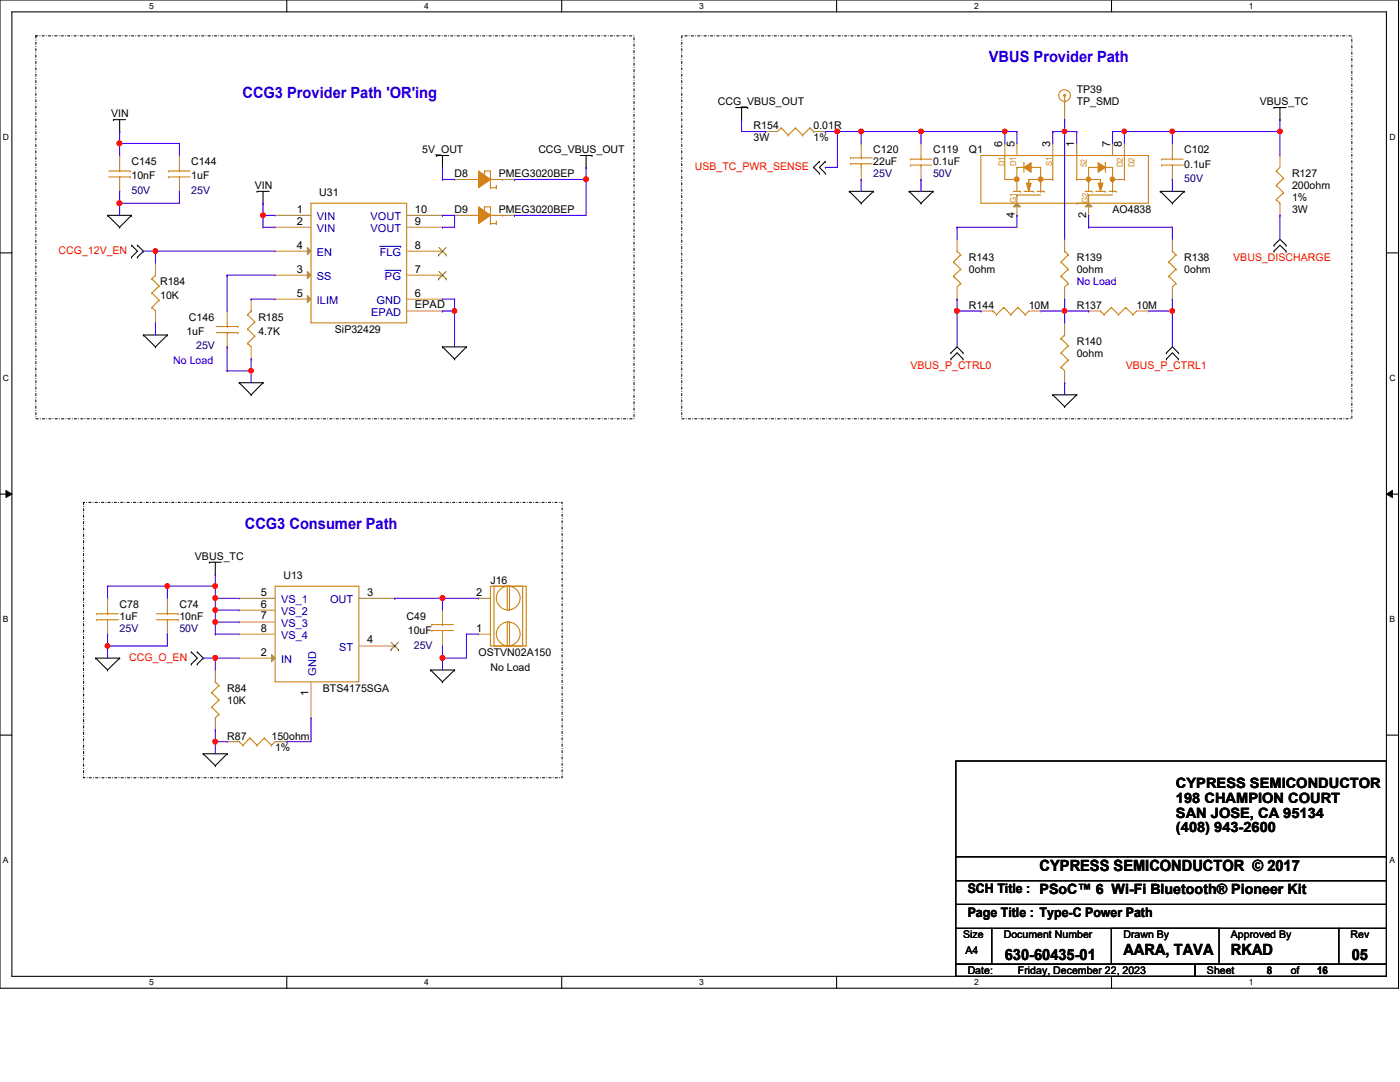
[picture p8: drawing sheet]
<svg xmlns="http://www.w3.org/2000/svg" width="279mm" height="216mm" viewBox="0 0 279 216" stroke-linecap="round" stroke-linejoin="round" font-family="sans-serif">
<defs><g id="words">
<g font-size="3.1" fill="#00f">
<text x="197.4" y="12.4">VBUS Provider Path</text>
<text x="48.4" y="19.6">CCG3 Provider Path 'OR'ing</text>
<text x="48.9" y="105.5">CCG3 Consumer Path</text>
</g>
<g font-size="3.1">
<text x="207.5" y="173.8">CYPRESS SEMICONDUCTOR © 2017</text>
<text x="200.5" y="191.5">630-60435-01</text>
<text x="224.2" y="190.5">AARA, TAVA</text>
<text x="245.7" y="190.5">RKAD</text>
<text x="269.8" y="191.5">05</text>
</g>
<g font-size="2.8">
<text x="234.7" y="157.3">CYPRESS SEMICONDUCTOR</text>
<text x="234.7" y="160.2">198 CHAMPION COURT</text>
<text x="234.7" y="163.2">SAN JOSE, CA 95134</text>
<text x="234.7" y="166.1">(408) 943-2600</text>
</g>
<g font-size="2.6">
<text x="193.1" y="178.1">SCH Title : PSoC™ 6 Wi-Fi Bluetooth® Pioneer Kit</text>
<text x="193.1" y="182.9">Page Title : Type-C Power Path</text>
</g>
<g font-size="2.2">
<text x="200" y="29.4" transform="rotate(-90 200 29.4)">6</text>
<text x="202.4" y="29.4" transform="rotate(-90 202.4 29.4)">5</text>
<text x="209.6" y="29.4" transform="rotate(-90 209.6 29.4)">3</text>
<text x="214.4" y="29.4" transform="rotate(-90 214.4 29.4)">1</text>
<text x="221.5" y="29.4" transform="rotate(-90 221.5 29.4)">7</text>
<text x="223.9" y="29.4" transform="rotate(-90 223.9 29.4)">8</text>
<text x="59.2" y="42.5">1</text>
<text x="59.2" y="44.8">2</text>
<text x="82.8" y="44.8">9</text>
<text x="82.8" y="42.5">10</text>
<text x="202.4" y="43.4" transform="rotate(-90 202.4 43.4)">4</text>
<text x="216.7" y="43.4" transform="rotate(-90 216.7 43.4)">2</text>
<text x="59.2" y="49.6">4</text>
<text x="82.8" y="49.6">8</text>
<text x="59.2" y="54.4">3</text>
<text x="59.2" y="59.2">5</text>
<text x="82.8" y="59.2">6</text>
<text x="82.8" y="54.4">7</text>
<text x="82.8" y="61.6">EPAD</text>
<text x="52.1" y="118.9">5</text>
<text x="73.3" y="118.9">3</text>
<text x="95" y="118.9">2</text>
<text x="52.1" y="121.2">6</text>
<text x="52.1" y="123.6">7</text>
<text x="52.1" y="130.8">2</text>
<text x="52.1" y="126">8</text>
<text x="73.3" y="128.4">4</text>
<text x="95" y="126">1</text>
<text x="61.6" y="138.9" transform="rotate(-90 61.6 138.9)">1</text>
</g>
<g font-size="2.2" fill="#00c">
<text x="63.2" y="44">VIN</text>
<text x="63.2" y="46.4">VIN</text>
<text x="74" y="46.4">VOUT</text>
<text x="74" y="44">VOUT</text>
<text x="63.2" y="51.1">EN</text>
<text x="75.8" y="51.1">FLG</text>
<text x="63.2" y="55.9">SS</text>
<text x="76.8" y="55.9">PG</text>
<text x="63.2" y="60.7">ILIM</text>
<text x="74.1" y="63.1">EPAD</text>
<text x="75.1" y="60.7">GND</text>
<text x="56.1" y="120.4">VS_1</text>
<text x="56.1" y="122.8">VS_2</text>
<text x="56.1" y="125.1">VS_3</text>
<text x="65.9" y="120.4">OUT</text>
<text x="56.1" y="127.6">VS_4</text>
<text x="67.7" y="129.9">ST</text>
<text x="56.1" y="132.3">IN</text>
<text x="63.1" y="134.9" transform="rotate(-90 63.1 134.9)">GND</text>
</g>
<g font-size="2.1">
<text x="22.2" y="23.4">VIN</text>
<text x="143.3" y="21">CCG_VBUS_OUT</text>
<text x="214.9" y="18.6">TP39</text>
<text x="214.9" y="21">TP_SMD</text>
<text x="251.4" y="21">VBUS_TC</text>
<text x="150.4" y="25.8">R154</text>
<text x="150.4" y="28.2">3W</text>
<text x="162.3" y="25.8">0.01R</text>
<text x="162.3" y="28.2">1%</text>
<text x="26.2" y="33">C145</text>
<text x="26.2" y="35.8">10nF</text>
<text x="38.2" y="33">C144</text>
<text x="38.2" y="35.8">1uF</text>
<text x="84.3" y="30.6">5V_OUT</text>
<text x="90.7" y="35.3">D8</text>
<text x="99.5" y="35.3">PMEG3020BEP</text>
<text x="107.4" y="30.6">CCG_VBUS_OUT</text>
<text x="174.3" y="30.6">C120</text>
<text x="174.3" y="33">22uF</text>
<text x="186.2" y="30.6">C119</text>
<text x="186.2" y="33">0.1uF</text>
<text x="193.4" y="30.6">Q1</text>
<text x="236.3" y="30.6">C102</text>
<text x="236.3" y="33.4">0.1uF</text>
<text x="257.9" y="35.3">R127</text>
<text x="50.8" y="37.8">VIN</text>
<text x="63.7" y="39.2">U31</text>
<text x="257.9" y="37.8">200ohm</text>
<text x="257.9" y="40.1">1%</text>
<text x="90.7" y="42.5">D9</text>
<text x="99.5" y="42.5">PMEG3020BEP</text>
<text x="222" y="42.5">AO4838</text>
<text x="257.9" y="42.5">3W</text>
<text x="193.4" y="52.1">R143</text>
<text x="214.9" y="52.1">R139</text>
<text x="236.3" y="52.1">R138</text>
<text x="32" y="56.9">R184</text>
<text x="32" y="59.7">10K</text>
<text x="193.4" y="54.4">0ohm</text>
<text x="214.9" y="54.4">0ohm</text>
<text x="236.3" y="54.4">0ohm</text>
<text x="37.7" y="64">C146</text>
<text x="51.6" y="64">R185</text>
<text x="193.4" y="61.6">R144</text>
<text x="205.3" y="61.6">10M</text>
<text x="214.9" y="61.6">R137</text>
<text x="226.8" y="61.6">10M</text>
<text x="37.2" y="66.9">1uF</text>
<text x="51.6" y="66.9">4.7K</text>
<text x="66.8" y="66.4">SiP32429</text>
<text x="214.9" y="68.8">R140</text>
<text x="214.9" y="71.2">0ohm</text>
<text x="38.9" y="111.8">VBUS_TC</text>
<text x="56.6" y="115.6">U13</text>
<text x="97.9" y="116.5">J16</text>
<text x="23.9" y="121.3">C78</text>
<text x="23.9" y="123.7">1uF</text>
<text x="35.8" y="121.3">C74</text>
<text x="35.8" y="123.7">10nF</text>
<text x="81.2" y="123.7">C49</text>
<text x="81.4" y="126.6">10uF</text>
<text x="95.5" y="130.9">OSTVN02A150</text>
<text x="97.9" y="134">No Load</text>
<text x="45.3" y="138">R84</text>
<text x="45.3" y="140.4">10K</text>
<text x="64.4" y="138">BTS4175SGA</text>
<text x="45.3" y="147.6">R87</text>
<text x="54.2" y="147.6">150ohm</text>
<text x="54.9" y="149.9">1%</text>
<text x="192.2" y="187.2">Size</text>
<text x="192.7" y="190.3">A4</text>
<text x="200.3" y="187.2">Document Number</text>
<text x="224.2" y="187.2">Drawn By</text>
<text x="245.7" y="187.2">Approved By</text>
<text x="269.5" y="187.2">Rev</text>
<text x="193.1" y="194.4">Date:</text>
<text x="203.2" y="194.4">Friday, December 22, 2023</text>
<text x="240.9" y="194.4">Sheet</text>
<text x="252.8" y="194.4">8</text>
<text x="257.6" y="194.4">of</text>
<text x="262.8" y="194.4">16</text>
</g>
<g font-size="2.1" fill="#f00">
<text x="138.7" y="33.9">USB_TC_PWR_SENSE</text>
<text x="11.7" y="50.6">CCG_12V_EN</text>
<text x="246.1" y="52.1">VBUS_DISCHARGE</text>
<text x="181.7" y="73.6">VBUS_P_CTRL0</text>
<text x="224.7" y="73.6">VBUS_P_CTRL1</text>
<text x="25.8" y="131.8">CCG_O_EN</text>
</g>
<g font-size="2.1" fill="#000080">
<text x="174.3" y="35.3">25V</text>
<text x="186.2" y="35.3">50V</text>
<text x="26.2" y="38.7">50V</text>
<text x="38.2" y="38.7">25V</text>
<text x="236.3" y="36.3">50V</text>
<text x="39.2" y="69.7">25V</text>
<text x="23.9" y="126.1">25V</text>
<text x="35.8" y="126.1">50V</text>
<text x="82.6" y="129.4">25V</text>
</g>
<g font-size="2.1" fill="#00f">
<text x="214.9" y="56.9">No Load</text>
<text x="34.6" y="72.6">No Load</text>
</g>
<g font-size="1.7">
<text x="29.8" y="1.8">5</text>
<text x="84.7" y="1.8">4</text>
<text x="139.5" y="1.8">3</text>
<text x="194.4" y="1.8">2</text>
<text x="249.3" y="1.8">1</text>
<text x=".6" y="27.9">D</text>
<text x="277.3" y="27.9">D</text>
<text x=".6" y="76">C</text>
<text x="277.3" y="76">C</text>
<text x=".6" y="124.2">B</text>
<text x="277.3" y="124.2">B</text>
<text x=".6" y="172.3">A</text>
<text x="277.3" y="172.3">A</text>
<text x="29.8" y="196.6">5</text>
<text x="84.7" y="196.6">4</text>
<text x="139.5" y="196.6">3</text>
<text x="194.4" y="196.6">2</text>
<text x="249.3" y="196.6">1</text>
</g>
<g font-size="1.7" fill="#cc8006">
<text x="200.4" y="33.2" transform="rotate(-90 200.4 33.2)">D1</text>
<text x="202.8" y="33.2" transform="rotate(-90 202.8 33.2)">D1</text>
<text x="210" y="33.2" transform="rotate(-90 210 33.2)">S1</text>
<text x="216.9" y="33.4" transform="rotate(-90 216.9 33.4)">S2</text>
<text x="224.1" y="33.4" transform="rotate(-90 224.1 33.4)">D2</text>
<text x="226.4" y="33.4" transform="rotate(-90 226.4 33.4)">D2</text>
<text x="202.8" y="40.6" transform="rotate(-90 202.8 40.6)">G1</text>
<text x="217.2" y="40.6" transform="rotate(-90 217.2 40.6)">G2</text>
</g>
</g></defs>
<path d="M0 0h279.1v197.2h-279.1zM2.4 2.4h274.3v192.4h-274.3z" fill="none" stroke="#000" stroke-width=".21"/>
<g fill="#fff">
<path d="M29.8 .3h.9v1.9h-.9z"/>
<path d="M29.8 195.1h.9v1.9h-.9z"/>
</g>
<path d="M57.2 0v2.4M57.2 194.8v2.4" fill="none" stroke="#000" stroke-width=".21"/>
<g fill="#fff">
<path d="M84.7 .3h.9v1.9h-.9z"/>
<path d="M84.7 195.1h.9v1.9h-.9z"/>
</g>
<path d="M112.1 0v2.4M112.1 194.8v2.4" fill="none" stroke="#000" stroke-width=".21"/>
<g fill="#fff">
<path d="M139.5 .3h1v1.9h-1z"/>
<path d="M139.5 195.1h1v1.9h-1z"/>
</g>
<path d="M167 0v2.4M167 194.8v2.4" fill="none" stroke="#000" stroke-width=".21"/>
<g fill="#fff">
<path d="M194.4 .3h.9v1.9h-.9z"/>
<path d="M194.4 195.1h.9v1.9h-.9z"/>
</g>
<path d="M221.8 0v2.4M221.8 194.8v2.4" fill="none" stroke="#000" stroke-width=".21"/>
<g fill="#fff">
<path d="M249.3 .3h.9v1.9h-.9z"/>
<path d="M249.3 195.1h.9v1.9h-.9z"/>
<path d="M.6 26.4h1.2v1.9h-1.2z"/>
<path d="M277.3 26.4h1.2v1.9h-1.2z"/>
<path d="M.6 74.5h1.2v1.9h-1.2z"/>
<path d="M277.3 74.5h1.2v1.9h-1.2z"/>
</g>
<path d="M0 50.5h2.4M276.7 50.5h2.4" fill="none" stroke="#000" stroke-width=".21"/>
<g fill="#fff">
<path d="M.6 122.6h1.1v1.9h-1.1z"/>
<path d="M277.3 122.6h1.1v1.9h-1.1z"/>
</g>
<path d="M0 98.6h2.4M276.7 98.6h2.4" fill="none" stroke="#000" stroke-width=".21"/>
<path d="M1.2 97.9l1.2 .7-1.2 .7zM276.7 98.6l1.2-.7v1.4z" fill="#000"/>
<path d="M1.2 97.9l1.2 .7-1.2 .7zM276.7 98.6l1.2-.7v1.4z" fill="none" stroke="#000" stroke-width=".2"/>
<g fill="#fff">
<path d="M.6 170.7h1.1v1.9h-1.1z"/>
<path d="M277.3 170.7h1.1v1.9h-1.1z"/>
</g>
<g fill="none" stroke="#000" stroke-width=".21">
<path d="M22.6 23.9h.1M22.6 23.9h2.5M23.9 26.2h.1M23.9 23.9v2.3M51.3 38.2h.1M51.3 38.2h2.4M52.5 38.2v2.4M87.1 31h.1M87.1 31h2.4M88.3 33.4h.1M88.3 31v2.4M115.8 31h2.4"/>
<path d="M117 33.4h.1M117 31v2.4M118.2 31h.1M146.8 21.5h2.4M148 23.9h.1M148 21.5v2.4M149.2 21.5h.1M163.5 32.2h.1M163.5 34.6h.1M163.5 32.2l-1.2 1.2 1.2 1.2M164.7 32.2h.1M164.7 34.6h.1"/>
<path d="M164.7 32.2l-1.2 1.2 1.2 1.2M169.5 38.2h.1M169.5 38.2h4.8M169.5 38.2l2.4 2.4M174.3 38.2h.1M174.3 38.2l-2.4 2.4M181.4 38.2h.1M181.4 38.2h4.8M181.4 38.2l2.4 2.4M186.2 38.2h.1M186.2 38.2l-2.4 2.4M231.6 38.2h.1"/>
<path d="M231.6 38.2h4.7M231.6 38.2l2.4 2.4M236.3 38.2h.1M236.3 38.2l-2.3 2.4M254.3 21.5h.1M254.3 21.5h2.4M255.4 23.9h.1M255.4 21.5v2.4M21.5 43h.1M21.5 43h4.7M21.5 43l2.4 2.3M23.9 45.3h.1"/>
<path d="M26.2 43h.1M26.2 48.9h.1M26.2 51.3h.1M26.2 43l-2.3 2.3M26.2 48.9l1.2 1.2-1.2 1.2M27.4 51.3h.1M27.4 48.9h.1M27.4 48.9l1.2 1.2-1.2 1.2M52.5 40.6h.1M171.9 40.6h.1M183.8 40.6h.1M234 40.6h.1"/>
<path d="M254.3 48.9h.1M254.3 50.1h.1M254.3 48.9l1.1-1.1 1.3 1.1M254.3 50.1l1.1-1.2 1.3 1.2M256.7 48.9h.1M256.7 50.1h.1M28.6 66.8h.1M28.6 66.8h4.8M28.6 66.8l2.4 2.4M31 69.2h.1M33.4 66.8h.1M33.4 66.8l-2.4 2.4"/>
<path d="M47.8 76.4h.1M47.8 76.4h4.7M47.8 76.4l2.3 2.4M50.1 78.8h.1M52.5 76.4h.1M52.5 76.4l-2.4 2.4M88.3 69.2h.1M88.3 69.2h4.8M88.3 69.2l2.4 2.4M90.7 71.6h.1M93.1 69.2h.1M93.1 69.2l-2.4 2.4"/>
<path d="M189.8 70.4h.1M189.8 71.6h.1M189.8 70.4l1.2-1.2 1.2 1.2M189.8 71.6l1.2-1.2 1.2 1.2M192.2 70.4h.1M192.2 71.6h.1M210.1 78.8h.1M210.1 78.8h4.8M210.1 78.8l2.4 2.4M214.9 78.8h.1M214.9 78.8l-2.4 2.4M232.8 70.4h.1"/>
<path d="M232.8 71.6h.1M232.8 70.4l1.2-1.2 1.2 1.2M232.8 71.6l1.2-1.2 1.2 1.2M235.2 70.4h.1M235.2 71.6h.1M212.5 81.2h.1M41.8 112.2h.1M41.8 112.2h2.4M43 114.6h.1M43 112.2v2.4M19.1 131.3h.1M19.1 131.3h4.8"/>
<path d="M19.1 131.3l2.4 2.4M21.5 133.7h.1M23.9 131.3h.1M23.9 131.3l-2.4 2.4M38.2 130.1h.1M38.2 132.5h.1M38.2 130.1l1.2 1.2-1.2 1.2M39.4 132.5h.1M39.4 130.1h.1M39.4 130.1l1.2 1.2-1.2 1.2M85.9 133.7h.1M85.9 133.7h4.8"/>
<path d="M85.9 133.7l2.4 2.4M88.3 136.1h.1M90.7 133.7h.1M90.7 133.7l-2.4 2.4M0 146.7h2.4M40.6 150.4h.1M40.6 150.4h4.7M40.6 150.4l2.4 2.4M43 152.8h.1M45.3 150.4h.1M45.3 150.4l-2.3 2.4M190.8 151.8h85.9v19.1h-85.9z"/>
<path d="M276.7 146.7h2.4M190.8 170.9h85.9v4.8h-85.9zM190.8 175.7h85.9v4.8h-85.9zM190.8 185.3h7.1v7.1h-7.1zM190.8 192.4h47.7v2.4h-47.7zM190.8 180.5h85.9v4.8h-85.9zM197.9 185.3h69.3v7.1h-69.3zM221.8 185.3h21.5v7.1h-21.5zM238.5 192.4h38.2v2.4h-38.2zM267.2 185.3h9.5v7.1h-9.5z"/>
</g>
<path d="M7.2 7.2h119.3v76.4h-119.3zM136.1 7.2h133.7v76.4h-133.7zM16.7 100.2h95.5v55h-95.5z" fill="none" stroke="#000" stroke-width=".21" stroke-dasharray=".4 .4 0 .4"/>
<path d="M93.1 35.8h2.4M95.5 35.8h.1M96.7 34.1h.1M96.7 34.1h1.2v3.4M97.9 37.5h.1M97.9 35.8h2.3M97.9 37.5h1.2M99.1 37.5h.1M100.2 35.8h.1" fill="none" stroke="#cc8006" stroke-width=".21"/>
<path d="M95.5 34.1l2.4 1.7-2.4 1.7z" fill-rule="evenodd" fill="#cc8006"/>
<g fill="none" stroke="#cc8006" stroke-width=".21">
<path d="M212.3 18.9h.3v.3h-.3zM212.5 19.1v2.4M21.7 34.1h4.3M21.7 35.3h4.3M23.9 35.3h.1M23.9 34.1h.1M23.9 33.4v.7M23.9 35.3v.5M26 34.1h.1M26 35.3h.1M95.5 34.1l2.4 1.7-2.4 1.7zM96.7 34.6h.1"/>
<path d="M96.7 34.1v.5M99.1 37h.1M99.1 37v.5M212.5 21.5h.1M231.8 31.7h.1M231.8 32.9h.1M231.8 31.7h4.3M231.8 32.9h4.3M234 32.9h.1M234 31.7h.1M234 31v.7M234 32.9v.5"/>
<path d="M254.7 34.1h.1M254.7 37h.1M254.7 39.8h.1M254.7 34.1l1.5 1.5M254.7 37l1.5 1.4M254.7 39.8l.7 .8M255.4 33.4l-.7 .7M256.2 35.6h.1M256.2 38.4h.1M256.2 35.6l-1.5 1.4M256.2 38.4l-1.5 1.4M30.3 58.5h.1"/>
<path d="M30.3 55.6h.1M30.3 58.5l1.4 1.4M30.3 55.6l1.4 1.5M31 54.9h.1M31 54.9l-.7 .7M31.7 59.9h.1M31.7 57.1h.1M31.7 59.9l-1.4 1.4M31.7 57.1l-1.4 1.4M255.4 40.6h.1M30.3 61.3h.1M30.3 61.3l.7 .8"/>
<path d="M43.2 65.2h4.3M43.2 66.4h4.3M45.3 66.4h.1M45.3 65.2h.1M45.3 64.4v.8M45.3 66.4v.4M47.5 65.2h.1M47.5 66.4h.1M219.6 62.1h.1M219.6 62.1l.7 .7M220.3 62.8h.1M221.8 61.3h.1"/>
<path d="M221.8 61.3l1.4 1.5M221.8 61.3l-1.5 1.5M223.2 62.8h.1M224.7 61.3h.1M224.7 61.3l1.4 1.5M224.7 61.3l-1.5 1.5M226.1 62.8h.1M226.8 62.1l-.7 .7M54.9 117h16.7v19.1h-16.7zM31.2 122.5h4.4M31.2 123.7h4.4M33.4 123.7h.1"/>
<path d="M33.4 122.5h.1M33.4 121.8v.7M33.4 123.7v.4M35.6 122.5h.1M35.6 123.7h.1M42.2 138.2h.1M42.2 138.2l1.5 1.5M43 136.1h.1M43 136.1l.7 .7M43.7 139.7h.1M43.7 136.8h.1M43.7 139.7l-1.5 1.4"/>
<path d="M43.7 136.8l-1.5 1.4M86.2 125.8h.1M86.2 124.6h.1M86.2 125.8h4.3M86.2 124.6h4.3M88.3 124.6h.1M88.3 125.8h.1M88.3 124.1v.5M88.3 125.8v.7M42.2 141.1h.1M42.2 141.1l1.5 1.4M43.7 142.5h.1"/>
<path d="M43.7 142.5l-.7 .8M47.8 148h.1M47.8 148l.7 .7M48.5 148.7h.1M49.9 147.3h.1M49.9 147.3l1.4 1.4M49.9 147.3l-1.4 1.4M51.3 148.7h.1M52.7 147.3h.1M52.7 147.3l1.5 1.4M52.7 147.3l-1.4 1.4M54.2 148.7h.1"/>
<path d="M54.9 148l-.7 .7"/>
<circle cx="212.4" cy="19.1" r="1.17"/>
</g>
<g fill="none" stroke="#a84" stroke-width=".21">
<path d="M23.9 38.2h.1M23.9 31h.1M23.9 31v2.4M23.9 35.8v2.4M90.7 35.8h.1M90.7 35.8h2.4M100.2 35.8h2.5M102.7 35.8h.1M212.5 23.9h.1M212.5 21.5v2.4M234 35.8h.1M234 28.6h.1"/>
<path d="M234 28.6v2.4M234 33.4v2.4M255.4 31h.1M255.4 31v2.4M31 52.5h.1M31 52.5v2.4M255.4 43h.1M255.4 40.6v2.4M31 64.4h.1M31 62.1v2.3M45.3 69.2h.1M45.3 62.1h.1"/>
<path d="M45.3 62.1v2.3M45.3 66.8v2.4M217.3 62.1h.1M217.3 62.1h2.3M226.8 62.1h2.4M229.2 62.1h.1M33.4 119.4h.1M33.4 119.4v2.4M33.4 126.5h.1M33.4 124.1v2.4M43 133.7h.1M43 133.7v2.4"/>
<path d="M62.1 136.1v7.2M88.3 121.8h.1M88.3 128.9h.1M88.3 121.8v2.3M88.3 126.5v2.4M43 145.6h.1M43 143.3v2.3M45.3 148h.1M45.3 148h2.5M54.9 148h2.4M57.3 148h.1M62.1 143.3h.1"/>
</g>
<path d="M54.2 130.6l.7 .7-.7 .7z" fill="#a84"/>
<g fill="none" stroke="#a84" stroke-width=".21">
<path d="M47.8 119.4h.1M47.8 119.4h7.1M71.6 119.4h7.2M78.8 119.4h.1M47.8 131.3h.1M47.8 121.8h.1M47.8 124.1h.1M47.8 126.5h.1M47.8 131.3h7.1M47.8 121.8h7.1M47.8 124.1h7.1M47.8 126.5h7.1"/>
<path d="M54.2 130.6l.7 .7-.7 .7zM71.6 128.9h7.2M78.8 128.9h.1"/>
</g>
<path d="M78 129.7h.1M78.1 128.2l1.4 1.5M79.5 128.2l-1.5 1.5M79.5 129.7h.1" fill="none" stroke="#804000" stroke-width=".2"/>
<path d="M195.7 31h33.5v9.6h-33.5zM220.6 32.5h.1M220.6 32.5v1.9" fill="none" stroke="#cc8006" stroke-width=".21"/>
<path d="M219.2 32.5l1.4 .9-1.4 1z" fill="#cc8006"/>
<path d="M217.3 33.4h4.7M219.2 32.5l1.4 .9-1.4 1zM219.6 33.4h.1M222 33.4h.1" fill="none" stroke="#cc8006" stroke-width=".21"/>
<path d="M219.2 36.5h.9l-.5 1.7z" fill="#cc8006"/>
<path d="M216.5 38.2h1.5M217.3 38.9h.1M217.3 38.9v1.7M218 38.2h.1M219.2 36.5h.9l-.5 1.7zM219.6 35.8h.1M219.6 35.8v2.4M222 38.2h.1M222 33.4v4.8" fill="none" stroke="#cc8006" stroke-width=".21"/>
<circle cx="222" cy="35.8" r=".46" fill="#cc8006"/>
<g fill="none" stroke="#cc8006" stroke-width=".21">
<path d="M214.9 35.8h.1M214.9 35.8h4.7M217.3 38.9h.1M217.3 33.4h.1M217.3 38.9h4.7M217.3 33.4v4.8M218.7 38.2h1.9M220.6 38.2h.1M221.3 38.2h1.5M222.8 38.2h.1M214.9 40.6h.1M214.9 40.6h2.4"/>
<circle cx="222" cy="35.8" r=".46"/>
</g>
<circle cx="217.2" cy="35.8" r=".46" fill="#cc8006"/>
<g fill="none" stroke="#cc8006" stroke-width=".21">
<path d="M202.2 38.2h1.5M202.9 38.9h.1M202.9 38.9v1.7M203.7 38.2h.1M207 38.2h1.4M208.4 38.2h.1M214.9 31h.1M214.9 31v4.8M222 35.8h2.4M224.4 35.8h.1M224.4 31h.1M224.4 31v4.8"/>
<circle cx="217.2" cy="35.8" r=".46"/>
</g>
<path d="M204.3 33.4l1.5-.9v1.9z" fill="#cc8006"/>
<path d="M202.9 33.4h.1M202.9 33.4v4.8M204.3 33.4l1.5-.9v1.9zM210.1 31h.1M210.1 31v4.8" fill="none" stroke="#cc8006" stroke-width=".21"/>
<path d="M204.9 36.5h.9l-.5 1.7z" fill="#cc8006"/>
<path d="M204.3 32.5h.1M204.3 32.5v1.9M204.9 36.5h.9l-.5 1.7zM207.7 35.8h2.4M210.1 35.8h.1" fill="none" stroke="#cc8006" stroke-width=".21"/>
<circle cx="202.9" cy="35.8" r=".47" fill="#cc8006"/>
<g fill="none" stroke="#cc8006" stroke-width=".21">
<path d="M202.9 38.9h.1M202.9 38.9h4.8M205.3 35.8h.1M205.3 35.8h4.8"/>
<circle cx="202.9" cy="35.8" r=".47"/>
</g>
<circle cx="207.7" cy="35.8" r=".47" fill="#cc8006"/>
<g fill="none" stroke="#cc8006" stroke-width=".21">
<path d="M200.5 31h.1M200.5 31v4.8h2.4M202.9 35.8h.1M202.9 33.4h4.8M204.3 38.2h2M205.3 33.4h.1M205.3 35.8h.1M205.3 35.8v2.4M206.3 38.2h.1M207.7 33.4h.1M207.7 38.2h.1M207.7 33.4v4.8"/>
<circle cx="207.7" cy="35.8" r=".47"/>
</g>
<path d="M202.2 41.3l.7-.7 .8 .7z" fill="#a84"/>
<path d="M200.5 28.6h.1M200.5 28.6v2.4M210.1 28.6h.1M210.1 28.6v2.4M214.9 28.6h.1M214.9 28.6v2.4M202.2 41.3l.7-.7 .8 .7zM202.9 43h.1M202.9 40.6v2.4" fill="none" stroke="#a84" stroke-width=".21"/>
<path d="M216.5 41.3l.8-.7 .7 .7z" fill="#a84"/>
<g fill="none" stroke="#a84" stroke-width=".21">
<path d="M152.8 26.2h.1M152.8 26.2h2.4M162.3 26.2h2.4M164.7 26.2h.1M171.9 28.6h.1M171.9 35.8h.1M171.9 28.6v2.4M171.9 33.4v2.4M202.9 28.6h.1M202.9 28.6v2.4M222 28.6h.1M222 28.6v2.4"/>
<path d="M224.4 28.6h.1M224.4 28.6v2.4M54.9 43h.1M54.9 45.3h.1M54.9 43h7.2M54.9 45.3h7.2M216.5 41.3l.8-.7 .7 .7zM217.3 43h.1M217.3 40.6v2.4"/>
</g>
<g fill="none" stroke="#cc8006" stroke-width=".21">
<path d="M155.9 25.5h.1M155.9 25.5l-.7 .7M155.9 25.5l1.4 1.5M157.3 27h.1M158.7 25.5h.1M158.7 25.5l-1.4 1.5M158.7 25.5l1.5 1.5M160.2 27h.1M161.6 25.5h.1M161.6 25.5l-1.4 1.5M161.6 25.5l.7 .7M162.3 26.2h.1"/>
<path d="M169.8 32.7h.1M169.8 31.5h.1M169.8 32.7h4.2M169.8 31.5h4.2M171.9 31.5h.1M171.9 32.7h.1M171.9 31v.5M171.9 32.7v.7M62.1 40.6h19.1v23.8h-19.1z"/>
</g>
<path d="M61.3 54.2l.8 .7-.8 .7z" fill="#a84"/>
<path d="M54.9 54.9h.1M54.9 54.9h7.2M61.3 54.2l.8 .7-.8 .7z" fill="none" stroke="#a84" stroke-width=".21"/>
<path d="M61.3 49.4l.8 .7-.8 .7z" fill="#a84"/>
<path d="M54.9 50.1h.1M54.9 50.1h7.2M61.3 49.4l.8 .7-.8 .7z" fill="none" stroke="#a84" stroke-width=".21"/>
<path d="M61.3 59l.8 .7-.8 .7z" fill="#a84"/>
<g fill="none" stroke="#a84" stroke-width=".21">
<path d="M35.8 38.2h.1M35.8 31h.1M35.8 31v2.4M35.8 35.8v2.4M183.8 35.8h.1M183.8 28.6h.1M183.8 28.6v2.4M183.8 33.4v2.4M50.1 59.7h.1M50.1 59.7v2.4M54.9 59.7h.1M54.9 59.7h7.2"/>
<path d="M61.3 59l.8 .7-.8 .7zM81.2 59.7h7.1M81.2 54.9h7.1M81.2 50.1h7.1M81.2 45.3h7.1M81.2 43h7.1M88.3 59.7h.1M88.3 54.9h.1M88.3 50.1h.1M88.3 45.3h.1M88.3 43h.1M212.5 59.7h.1"/>
<path d="M212.5 47.8h.1M212.5 47.8v2.3M212.5 57.3v2.4M234 59.7h.1M234 47.8h.1M234 47.8v2.3M234 57.3v2.4M50.1 71.6h.1M50.1 69.2v2.4M81.2 62.1h7.1M88.3 62.1h.1M195.7 62.1h.1"/>
<path d="M195.7 62.1h2.5M205.3 62.1h2.4M207.7 62.1h.1M212.5 76.4h.1M212.5 64.4h.1M212.5 64.4v2.4M212.5 74v2.4M21.5 119.4h.1M21.5 119.4v2.4M95.5 119.4h.1M95.5 119.4h2.4M21.5 126.5h.1"/>
<path d="M21.5 124.1v2.4M95.5 126.5h.1M95.5 126.5h2.4"/>
</g>
<path d="M87.5 55.7h.1M87.5 50.9h.1M87.6 54.2l1.5 1.5M87.6 49.4l1.5 1.5M89 54.2l-1.5 1.5M89 49.4l-1.5 1.5M89.1 55.7h.1M89.1 50.9h.1" fill="none" stroke="#804000" stroke-width=".2"/>
<path d="M75.8 49.1h4.2M76.8 53.9h3.2M80 53.9h.1M80 49.1h.1" fill="none" stroke="#00c" stroke-width=".2"/>
<g fill="none" stroke="#cc8006" stroke-width=".21">
<path d="M33.7 34.1h.1M33.7 35.3h.1M33.7 34.1h4.2M33.7 35.3h4.2M35.8 35.3h.1M35.8 34.1h.1M35.8 33.4v.7M35.8 35.3v.5M181.7 31.7h.1M181.7 32.9h.1M181.7 31.7h4.3M181.7 32.9h4.3"/>
<path d="M183.8 32.9h.1M183.8 31.7h.1M183.8 31v.7M183.8 32.9v.5M93.1 43h2.4M95.5 43h.1M96.7 41.3h.1M96.7 41.3h1.2v3.3M97.9 44.6h.1M97.9 43h2.3M97.9 44.6h1.2M99.1 44.6h.1"/>
<path d="M100.2 43h.1M211.8 55.1h.1M211.8 52.3h.1M211.8 55.1l1.4 1.5M211.8 52.3l1.4 1.4M212.5 50.1h.1M212.5 50.1l.7 .7M213.2 56.6h.1M213.2 53.7h.1M213.2 50.8h.1M213.2 56.6l-.7 .7M213.2 53.7l-1.4 1.4"/>
<path d="M213.2 50.8l-1.4 1.5M233.3 55.1h.1M233.3 52.3h.1M233.3 55.1l1.4 1.5M233.3 52.3l1.4 1.4M234 50.1h.1M234 50.1l.7 .7M234.7 56.6h.1M234.7 53.7h.1M234.7 50.8h.1M234.7 56.6l-.7 .7M234.7 53.7l-1.4 1.4"/>
<path d="M234.7 50.8l-1.4 1.5M49.4 68.5h.1M49.4 65.7h.1M49.4 62.8h.1M49.4 68.5l.7 .7M49.4 65.7l1.4 1.4M49.4 62.8l1.4 1.4M50.1 62.1h.1M50.1 62.1l-.7 .7M50.8 67.1h.1M50.8 64.2h.1M50.8 67.1l-1.4 1.4"/>
<path d="M50.8 64.2l-1.4 1.5M198.2 62.1h.1M198.2 62.1l.7 .7M198.9 62.8h.1M200.3 61.3h.1M200.3 61.3l1.4 1.5M200.3 61.3l-1.4 1.5M201.7 62.8h.1M203.2 61.3h.1M203.2 61.3l1.4 1.5M203.2 61.3l-1.5 1.5M204.6 62.8h.1"/>
<path d="M205.3 62.1l-.7 .7M211.8 73.3h.1M211.8 70.4h.1M211.8 67.6h.1M211.8 73.3l.7 .7M211.8 70.4l1.4 1.4M211.8 67.6l1.4 1.4M212.5 66.8h.1M212.5 66.8l-.7 .8M213.2 71.8h.1M213.2 69h.1M213.2 71.8l-1.4 1.5"/>
<path d="M213.2 69l-1.4 1.4M97.9 117h7.1v11.9h-7.1zM98.6 117h5.7v11.9h-5.7zM101.2 117h.5v4.8h-.5zM19.3 122.5h.1M19.3 123.7h.1M19.3 122.5h4.3M19.3 123.7h4.3M21.5 123.7h.1M21.5 122.5h.1M21.5 121.8v.7M21.5 123.7v.4"/>
<path d="M101.2 124.1h.5v4.8h-.5z"/>
<circle cx="101.4" cy="119.3" r="2.37"/>
<circle cx="101.4" cy="126.5" r="2.37"/>
</g>
<path d="M95.5 41.3l2.4 1.7-2.4 1.6z" fill-rule="evenodd" fill="#cc8006"/>
<g fill="none" stroke="#cc8006" stroke-width=".21">
<path d="M95.5 41.3l2.4 1.7-2.4 1.6zM96.7 41.8h.1M96.7 41.3v.5M99.1 44.2h.1M99.1 44.2v.4M190.3 55.1h.1M190.3 52.3h.1M190.3 55.1l1.4 1.5M190.3 52.3l1.4 1.4M191 50.1h.1M191 50.1l.7 .7M191.7 56.6h.1"/>
<path d="M191.7 53.7h.1M191.7 50.8h.1M191.7 56.6l-.7 .7M191.7 53.7l-1.4 1.4M191.7 50.8l-1.4 1.5"/>
</g>
<path d="M90.7 43h.1M90.7 43h2.4M100.2 43h2.5M102.7 43h.1M191 59.7h.1M191 47.8h.1M191 47.8v2.3M191 57.3v2.4" fill="none" stroke="#a84" stroke-width=".21"/>
<path d="M224.4 26.2h.1M224.4 26.2v2.4M212.5 76.4h.1M212.5 76.4v2.4" fill="none" stroke="#4200ff" stroke-width=".21"/>
<circle cx="224.4" cy="26.2" r=".45" fill="#f00"/>
<circle cx="224.4" cy="26.2" r=".45" fill="none" stroke="#f00" stroke-width=".21"/>
<path d="M167.1 26.2h.1M167.1 26.2v7.2M183.8 35.8h.1M183.8 35.8v2.4M234 35.8h.1M234 35.8v2.4" fill="none" stroke="#4200ff" stroke-width=".21"/>
<circle cx="167.1" cy="26.2" r=".46" fill="#f00"/>
<circle cx="167.1" cy="26.2" r=".46" fill="none" stroke="#f00" stroke-width=".21"/>
<path d="M167.1 26.2h4.8M171.9 26.2h.1M234 26.2h.1M234 26.2h21.4M191 59.7h.1M191 59.7v2.4" fill="none" stroke="#4200ff" stroke-width=".21"/>
<circle cx="255.4" cy="26.2" r=".46" fill="#f00"/>
<circle cx="255.4" cy="26.2" r=".46" fill="none" stroke="#f00" stroke-width=".21"/>
<path d="M148 23.9h.1M148 23.9v2.3h4.8M152.8 26.2h.1M171.9 35.8h.1M171.9 26.2h.1M171.9 26.2h28.6M171.9 35.8v2.4M183.8 26.2h.1" fill="none" stroke="#4200ff" stroke-width=".21"/>
<circle cx="183.8" cy="26.2" r=".46" fill="#f00"/>
<circle cx="183.8" cy="26.2" r=".46" fill="none" stroke="#f00" stroke-width=".21"/>
<path d="M207.7 62.1h4.8M212.5 62.1h.1" fill="none" stroke="#4200ff" stroke-width=".21"/>
<circle cx="212.4" cy="62" r=".45" fill="#f00"/>
<circle cx="212.4" cy="62" r=".45" fill="none" stroke="#f00" stroke-width=".21"/>
<path d="M171.9 26.2h.1M171.9 26.2v2.4M222 26.2h.1M222 26.2v2.4M222 26.2h2.4M191 45.3h.1M191 45.3h11.9" fill="none" stroke="#4200ff" stroke-width=".21"/>
<circle cx="171.9" cy="26.2" r=".46" fill="#f00"/>
<circle cx="171.9" cy="26.2" r=".46" fill="none" stroke="#f00" stroke-width=".21"/>
<path d="M200.5 26.2h.1M200.5 26.2v2.4" fill="none" stroke="#4200ff" stroke-width=".21"/>
<circle cx="200.5" cy="26.2" r=".45" fill="#f00"/>
<circle cx="200.5" cy="26.2" r=".45" fill="none" stroke="#f00" stroke-width=".21"/>
<g fill="none" stroke="#4200ff" stroke-width=".21">
<path d="M183.8 26.2h.1M183.8 26.2v2.4M200.5 26.2h.1M200.5 26.2h2.4M202.9 26.2h.1M202.9 26.2v2.4M212.5 23.9h.1M212.5 23.9v2.3M224.4 26.2h.1M224.4 26.2h9.6M255.4 23.9h.1M255.4 23.9v2.3"/>
<path d="M212.5 59.7h.1M212.5 59.7v2.4M234 59.7h.1M234 59.7v2.4M255.4 43h.1M255.4 43v4.8M191 62.1h.1M191 62.1v7.1M229.2 62.1h4.8M234 62.1h.1"/>
</g>
<circle cx="233.9" cy="62" r=".45" fill="#f00"/>
<circle cx="233.9" cy="62" r=".45" fill="none" stroke="#f00" stroke-width=".21"/>
<path d="M191 62.1h4.7M195.7 62.1h.1" fill="none" stroke="#4200ff" stroke-width=".21"/>
<circle cx="191" cy="62" r=".46" fill="#f00"/>
<circle cx="191" cy="62" r=".46" fill="none" stroke="#f00" stroke-width=".21"/>
<path d="M234 26.2h.1M234 26.2v2.4M212.5 62.1h.1M212.5 62.1v2.3M212.5 62.1h4.8M217.3 62.1h.1" fill="none" stroke="#4200ff" stroke-width=".21"/>
<circle cx="233.9" cy="26.2" r=".45" fill="#f00"/>
<circle cx="233.9" cy="26.2" r=".45" fill="none" stroke="#f00" stroke-width=".21"/>
<g fill="none" stroke="#4200ff" stroke-width=".21">
<path d="M117 35.8h.1M117 35.8v7.2h-14.3M255.4 26.2h.1M255.4 26.2v4.8M28.6 50.1h.1M28.6 50.1h2.4M52.5 45.3h.1M52.5 40.6h.1M52.5 43h.1M52.5 45.3h2.4M52.5 43h2.4M52.5 40.6v2.4"/>
<path d="M88.3 43h.1M88.3 45.3h.1M88.3 43h2.4M90.7 43h.1M90.7 43v2.3h-2.4M102.7 43h.1M202.9 43h.1M202.9 43v2.3M217.3 43h.1M217.3 45.3h.1M217.3 43v2.3M217.3 45.3h16.7"/>
<path d="M45.3 69.2h.1M45.3 69.2v4.8"/>
</g>
<circle cx="52.5" cy="42.9" r=".46" fill="#f00"/>
<circle cx="52.5" cy="42.9" r=".46" fill="none" stroke="#f00" stroke-width=".21"/>
<path d="M52.5 43h.1M52.5 43v2.3M90.7 62.1h.1M90.7 62.1v7.1" fill="none" stroke="#4200ff" stroke-width=".21"/>
<circle cx="90.7" cy="62" r=".45" fill="#f00"/>
<circle cx="90.7" cy="62" r=".45" fill="none" stroke="#f00" stroke-width=".21"/>
<g fill="none" stroke="#4200ff" stroke-width=".21">
<path d="M88.3 33.4h.1M88.3 35.8h.1M88.3 33.4v2.4M88.3 35.8h2.4M102.7 35.8h.1M117 33.4h.1M117 33.4v2.4h-14.3M50.1 59.7h.1M50.1 59.7h4.8M88.3 59.7h.1M88.3 59.7h2.4M90.7 59.7h.1"/>
<path d="M90.7 59.7v2.4h-2.4M50.1 71.6h.1M50.1 71.6v2.4M88.3 62.1h.1"/>
</g>
<circle cx="116.9" cy="35.8" r=".46" fill="#f00"/>
<circle cx="116.9" cy="35.8" r=".46" fill="none" stroke="#f00" stroke-width=".21"/>
<path d="M45.3 54.9h.1M45.3 54.9h9.6M45.3 54.9v7.2M45.3 74h.1M45.3 74h4.8M50.1 74h.1M50.1 74v2.4" fill="none" stroke="#4200ff" stroke-width=".21"/>
<circle cx="50.1" cy="74" r=".45" fill="#f00"/>
<circle cx="50.1" cy="74" r=".45" fill="none" stroke="#f00" stroke-width=".21"/>
<path d="M43 121.8h.1M43 121.8v2.3M43 121.8h4.8M57.3 148h.1M62.1 143.3h.1M62.1 143.3v4.7h-4.8" fill="none" stroke="#4200ff" stroke-width=".21"/>
<circle cx="42.9" cy="121.7" r=".45" fill="#f00"/>
<circle cx="42.9" cy="121.7" r=".45" fill="none" stroke="#f00" stroke-width=".21"/>
<path d="M43 124.1h.1M43 124.1v2.4" fill="none" stroke="#4200ff" stroke-width=".21"/>
<circle cx="42.9" cy="124.1" r=".46" fill="#f00"/>
<circle cx="42.9" cy="124.1" r=".46" fill="none" stroke="#f00" stroke-width=".21"/>
<path d="M21.5 126.5h.1M21.5 126.5v2.4M43 124.1h.1M43 126.5h.1M43 124.1h4.8M43 126.5h4.8" fill="none" stroke="#4200ff" stroke-width=".21"/>
<circle cx="21.4" cy="128.9" r=".45" fill="#f00"/>
<circle cx="21.4" cy="128.9" r=".45" fill="none" stroke="#f00" stroke-width=".21"/>
<path d="M21.5 117h.1M21.5 117h11.9M43 114.6h.1M43 114.6v2.4M43 131.3h.1M43 131.3v2.4M43 131.3h4.8" fill="none" stroke="#4200ff" stroke-width=".21"/>
<circle cx="42.9" cy="131.3" r=".46" fill="#f00"/>
<circle cx="42.9" cy="131.3" r=".46" fill="none" stroke="#f00" stroke-width=".21"/>
<path d="M43 148h.1M43 148v2.4" fill="none" stroke="#4200ff" stroke-width=".21"/>
<circle cx="42.9" cy="148" r=".46" fill="#f00"/>
<circle cx="42.9" cy="148" r=".46" fill="none" stroke="#f00" stroke-width=".21"/>
<g fill="none" stroke="#4200ff" stroke-width=".21">
<path d="M33.4 117h.1M33.4 117v2.4M43 119.4h.1M43 117h.1M43 117v4.8M43 119.4h4.8M21.5 128.9h.1M21.5 128.9v2.4M33.4 126.5h.1M33.4 126.5v2.4h-11.9M40.6 131.3h.1M40.6 131.3h2.4"/>
<path d="M43 145.6h.1M43 148h.1M43 145.6v2.4M43 148h2.3"/>
</g>
<circle cx="42.9" cy="119.3" r=".46" fill="#f00"/>
<circle cx="42.9" cy="119.3" r=".46" fill="none" stroke="#f00" stroke-width=".21"/>
<path d="M33.4 117h.1M33.4 117h9.6" fill="none" stroke="#4200ff" stroke-width=".21"/>
<circle cx="42.9" cy="116.9" r=".45" fill="#f00"/>
<circle cx="42.9" cy="116.9" r=".45" fill="none" stroke="#f00" stroke-width=".21"/>
<circle cx="33.4" cy="116.9" r=".45" fill="#f00"/>
<circle cx="33.4" cy="116.9" r=".45" fill="none" stroke="#f00" stroke-width=".21"/>
<path d="M31 50.1h.1M31 50.1v2.4M31 50.1h23.9M31 64.4h.1M31 64.4v2.4M21.5 117h.1M21.5 117v2.4M78.8 119.4h.1M78.8 119.4h9.5" fill="none" stroke="#4200ff" stroke-width=".21"/>
<circle cx="31" cy="50.1" r=".45" fill="#f00"/>
<circle cx="31" cy="50.1" r=".45" fill="none" stroke="#f00" stroke-width=".21"/>
<path d="M88.3 119.4h.1M88.3 119.4v2.4" fill="none" stroke="#4200ff" stroke-width=".21"/>
<circle cx="88.3" cy="119.3" r=".47" fill="#f00"/>
<circle cx="88.3" cy="119.3" r=".47" fill="none" stroke="#f00" stroke-width=".21"/>
<path d="M88.3 119.4h.1M88.3 119.4h7.2M88.3 131.3h.1M93.1 126.5h.1M93.1 126.5h2.4M93.1 126.5v4.8h-4.8" fill="none" stroke="#4200ff" stroke-width=".21"/>
<circle cx="88.3" cy="131.3" r=".47" fill="#f00"/>
<circle cx="88.3" cy="131.3" r=".47" fill="none" stroke="#f00" stroke-width=".21"/>
<path d="M164.7 26.2h.1M164.7 26.2h2.4M210.1 26.2h.1M210.1 26.2h2.4M88.3 128.9h.1M88.3 131.3h.1M88.3 128.9v4.8" fill="none" stroke="#4200ff" stroke-width=".21"/>
<circle cx="212.4" cy="26.2" r=".45" fill="#f00"/>
<circle cx="212.4" cy="26.2" r=".45" fill="none" stroke="#f00" stroke-width=".21"/>
<g fill="none" stroke="#4200ff" stroke-width=".21">
<path d="M23.9 38.2h.1M23.9 38.2v2.4M164.7 33.4h.1M164.7 33.4h2.4M210.1 26.2h.1M210.1 26.2v2.4M212.5 26.2h.1M212.5 26.2v21.6M212.5 26.2h2.4M214.9 26.2h.1M214.9 26.2v2.4M191 45.3h.1"/>
<path d="M191 45.3v2.5M234 45.3h.1M234 45.3v2.5M234 62.1h.1M234 62.1v7.1"/>
</g>
<circle cx="23.8" cy="40.6" r=".47" fill="#f00"/>
<circle cx="23.8" cy="40.6" r=".47" fill="none" stroke="#f00" stroke-width=".21"/>
<path d="M23.9 28.6h.1M23.9 26.2h.1M23.9 26.2v4.8M35.8 38.2h.1M35.8 28.6h.1M35.8 28.6v2.4M35.8 38.2v2.4h-11.9M23.9 40.6h.1M23.9 40.6v2.4" fill="none" stroke="#4200ff" stroke-width=".21"/>
<circle cx="23.8" cy="28.6" r=".47" fill="#f00"/>
<circle cx="23.8" cy="28.6" r=".47" fill="none" stroke="#f00" stroke-width=".21"/>
<path d="M23.9 28.6h.1M23.9 28.6h11.9" fill="none" stroke="#4200ff" stroke-width=".21"/>
<circle cx="224.4" cy="26.2" r=".45" fill="#f00"/>
<circle cx="224.4" cy="26.2" r=".45" fill="none" stroke="#f00" stroke-width=".21"/>
<circle cx="167.1" cy="26.2" r=".46" fill="#f00"/>
<circle cx="167.1" cy="26.2" r=".46" fill="none" stroke="#f00" stroke-width=".21"/>
<circle cx="255.4" cy="26.2" r=".46" fill="#f00"/>
<circle cx="255.4" cy="26.2" r=".46" fill="none" stroke="#f00" stroke-width=".21"/>
<circle cx="183.8" cy="26.2" r=".46" fill="#f00"/>
<circle cx="183.8" cy="26.2" r=".46" fill="none" stroke="#f00" stroke-width=".21"/>
<circle cx="212.4" cy="62" r=".45" fill="#f00"/>
<circle cx="212.4" cy="62" r=".45" fill="none" stroke="#f00" stroke-width=".21"/>
<circle cx="171.9" cy="26.2" r=".46" fill="#f00"/>
<circle cx="171.9" cy="26.2" r=".46" fill="none" stroke="#f00" stroke-width=".21"/>
<circle cx="200.5" cy="26.2" r=".45" fill="#f00"/>
<circle cx="200.5" cy="26.2" r=".45" fill="none" stroke="#f00" stroke-width=".21"/>
<circle cx="233.9" cy="62" r=".45" fill="#f00"/>
<circle cx="233.9" cy="62" r=".45" fill="none" stroke="#f00" stroke-width=".21"/>
<circle cx="191" cy="62" r=".46" fill="#f00"/>
<circle cx="191" cy="62" r=".46" fill="none" stroke="#f00" stroke-width=".21"/>
<circle cx="233.9" cy="26.2" r=".45" fill="#f00"/>
<circle cx="233.9" cy="26.2" r=".45" fill="none" stroke="#f00" stroke-width=".21"/>
<circle cx="52.5" cy="42.9" r=".46" fill="#f00"/>
<circle cx="52.5" cy="42.9" r=".46" fill="none" stroke="#f00" stroke-width=".21"/>
<circle cx="90.7" cy="62" r=".45" fill="#f00"/>
<circle cx="90.7" cy="62" r=".45" fill="none" stroke="#f00" stroke-width=".21"/>
<circle cx="116.9" cy="35.8" r=".46" fill="#f00"/>
<circle cx="116.9" cy="35.8" r=".46" fill="none" stroke="#f00" stroke-width=".21"/>
<circle cx="50.1" cy="74" r=".45" fill="#f00"/>
<circle cx="50.1" cy="74" r=".45" fill="none" stroke="#f00" stroke-width=".21"/>
<circle cx="42.9" cy="121.7" r=".45" fill="#f00"/>
<circle cx="42.9" cy="121.7" r=".45" fill="none" stroke="#f00" stroke-width=".21"/>
<circle cx="42.9" cy="124.1" r=".46" fill="#f00"/>
<circle cx="42.9" cy="124.1" r=".46" fill="none" stroke="#f00" stroke-width=".21"/>
<circle cx="21.4" cy="128.9" r=".45" fill="#f00"/>
<circle cx="21.4" cy="128.9" r=".45" fill="none" stroke="#f00" stroke-width=".21"/>
<circle cx="42.9" cy="131.3" r=".46" fill="#f00"/>
<circle cx="42.9" cy="131.3" r=".46" fill="none" stroke="#f00" stroke-width=".21"/>
<circle cx="42.9" cy="148" r=".46" fill="#f00"/>
<circle cx="42.9" cy="148" r=".46" fill="none" stroke="#f00" stroke-width=".21"/>
<circle cx="42.9" cy="119.3" r=".46" fill="#f00"/>
<circle cx="42.9" cy="119.3" r=".46" fill="none" stroke="#f00" stroke-width=".21"/>
<circle cx="42.9" cy="116.9" r=".45" fill="#f00"/>
<circle cx="42.9" cy="116.9" r=".45" fill="none" stroke="#f00" stroke-width=".21"/>
<circle cx="33.4" cy="116.9" r=".45" fill="#f00"/>
<circle cx="33.4" cy="116.9" r=".45" fill="none" stroke="#f00" stroke-width=".21"/>
<circle cx="31" cy="50.1" r=".45" fill="#f00"/>
<circle cx="31" cy="50.1" r=".45" fill="none" stroke="#f00" stroke-width=".21"/>
<circle cx="88.3" cy="119.3" r=".47" fill="#f00"/>
<circle cx="88.3" cy="119.3" r=".47" fill="none" stroke="#f00" stroke-width=".21"/>
<circle cx="88.3" cy="131.3" r=".47" fill="#f00"/>
<circle cx="88.3" cy="131.3" r=".47" fill="none" stroke="#f00" stroke-width=".21"/>
<circle cx="212.4" cy="26.2" r=".45" fill="#f00"/>
<circle cx="212.4" cy="26.2" r=".45" fill="none" stroke="#f00" stroke-width=".21"/>
<circle cx="23.8" cy="40.6" r=".47" fill="#f00"/>
<circle cx="23.8" cy="40.6" r=".47" fill="none" stroke="#f00" stroke-width=".21"/>
<circle cx="23.8" cy="28.6" r=".47" fill="#f00"/>
<circle cx="23.8" cy="28.6" r=".47" fill="none" stroke="#f00" stroke-width=".21"/>
<use href="#words"/>
</svg>
